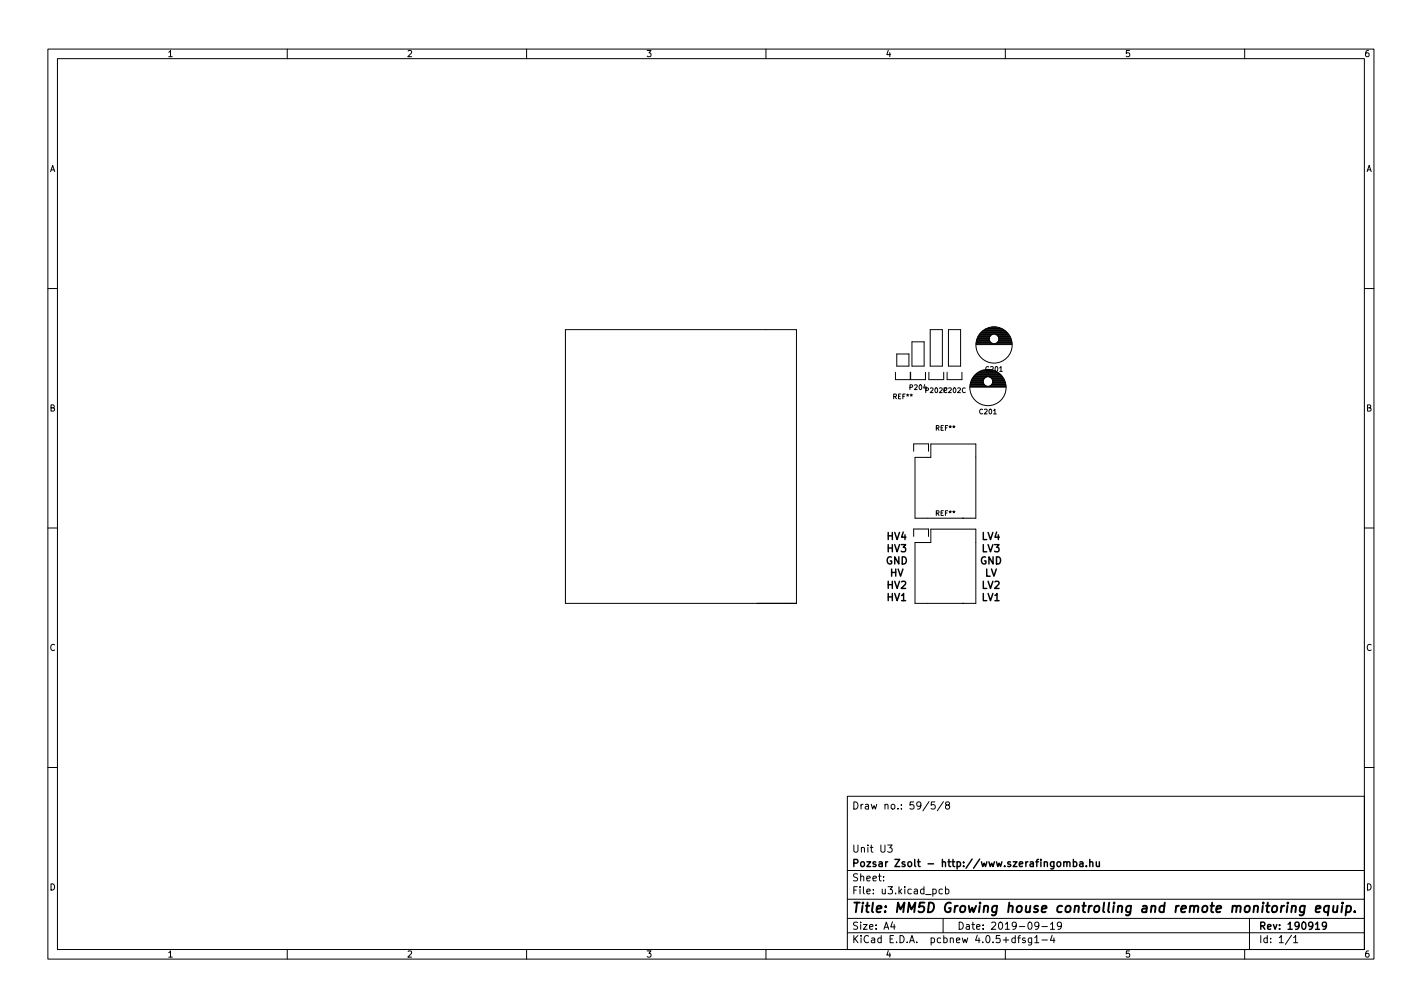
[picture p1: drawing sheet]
<svg xmlns="http://www.w3.org/2000/svg" width="297mm" height="210mm" viewBox="0 0 297 210" stroke-linecap="round" stroke-linejoin="round" font-family="sans-serif">
<defs><g id="words">
<text font-size="2.8" x="178" y="190.6">Title: MM5D Growing house controlling and remote monitoring equip.</text>
<g font-size="2.1">
<text x="185.3" y="112.7">HV4</text>
<text x="205.1" y="112.7">LV4</text>
<text x="185" y="117.8">GND</text>
<text x="185.3" y="115.3">HV3</text>
<text x="204.7" y="117.8">GND</text>
<text x="205.1" y="115.3">LV3</text>
<text x="185.3" y="122.9">HV2</text>
<text x="185.3" y="125.5">HV1</text>
<text x="185.9" y="120.4">HV</text>
<text x="205.1" y="122.9">LV2</text>
<text x="205.1" y="125.5">LV1</text>
<text x="205.7" y="120.4">LV</text>
<text x="178" y="169">Draw no.: 59/5/8</text>
<text x="178" y="178">Unit U3</text>
<text x="178" y="184">Sheet:</text>
<text x="178" y="181">Pozsar Zsolt - http://www.szerafingomba.hu</text>
<text x="178" y="186.7">File: u3.kicad_pcb</text>
<text x="178" y="196.9">KiCad E.D.A. pcbnew 4.0.5+dfsg1-4</text>
<text x="178" y="194.1">Size: A4</text>
<text x="200" y="194.1">Date: 2019-09-19</text>
<text x="263" y="194.1">Rev: 190919</text>
<text x="263" y="196.9">Id: 1/1</text>
</g>
<g font-size="1.8">
<text x="35" y="11.9">1</text>
<text x="85" y="11.9">2</text>
<text x="135" y="11.9">3</text>
<text x="185" y="11.9">4</text>
<text x="235" y="11.9">5</text>
<text x="285" y="11.9">6</text>
<text x="10.3" y="35.9">A</text>
<text x="285.3" y="35.9">A</text>
<text x="10.3" y="85.9">B</text>
<text x="285.3" y="85.9">B</text>
<text x="10.3" y="135.9">C</text>
<text x="285.3" y="135.9">C</text>
<text x="10.3" y="185.9">D</text>
<text x="285.3" y="185.9">D</text>
<text x="35" y="199.9">1</text>
<text x="85" y="199.9">2</text>
<text x="135" y="199.9">3</text>
<text x="185" y="199.9">4</text>
<text x="235" y="199.9">5</text>
<text x="285" y="199.9">6</text>
</g>
<g font-size="1.4">
<text x="206" y="77.6">C201</text>
<text x="186.7" y="83.3">REF**</text>
<text x="190.1" y="81.4">P204</text>
<text x="193.5" y="82">P202CP202C</text>
<text x="195.6" y="89.9">REF**</text>
<text x="204.7" y="86.5">C201</text>
<text x="195.6" y="107.7">REF**</text>
</g>
</g></defs>
<g fill="none" stroke="#000" stroke-width=".21">
<path d="M10 10.2h277v190.1h-277zM12 12.2h273v186.1h-273zM60 10.2v2M110 10.2v2M160 10.2v2M210 10.2v2M260 10.2v2M10 60.2h2M118.1 68.8h48.3v57.2h-48.3zM187 77.7v1.6h3.1v-1.6M187.3 73.9h2.6v2.5h-2.6zM190.2 77.7v1.6h3.1v-1.6"/>
<path d="M190.5 71.4h2.5v5h-2.5zM194 77.7v1.6h3.1v-1.6M194.3 68.8h2.5v7.6h-2.5zM197.8 77.7v1.6h3.1v-1.6M198.1 68.8h2.6v7.6h-2.6zM202.7 80h2.7M202.8 79.9h2.6M202.8 79.7h2.6M202.9 79.6h2.5M202.9 79.4h2.5M203 79.3h2.4M203.1 79.2h2.4"/>
<path d="M203.1 79h2.5M203.2 78.9h2.6M203.3 78.7h2.7M203.4 78.6h5.9M203.5 78.5h5.7M203.7 78.3h5.4M203.8 78.2h5.1M203.9 71.9h7.5M203.9 71.8h7.5M203.9 71.7h3.3M203.9 71.5h3.1M203.9 71.4h3"/>
<path d="M204 78h4.8M204 71.2h2.8M204 71.1h2.7M204 71h2.7M204.1 70.8h2.5M204.1 70.7h2.5M204.1 77.9h4.5M204.2 70.5h2.5M204.3 70.4h2.4M204.3 70.3h2.5M204.3 77.8h4.1M204.4 70.1h2.5"/>
<path d="M204.5 70h2.5M204.6 77.6h3.6M204.6 69.8h2.7M204.7 69.7h5.9M204.8 69.6h5.7M204.9 77.5h3M204.9 69.4h5.5M205.1 69.3h5.1M205.2 69.1h4.9M205.2 77.3h2.3M205.4 69h4.5M205.6 68.9h4.1"/>
<path d="M205.9 68.7h3.5M206.1 68.6h3M206.5 68.4h2.3M206.8 78.7h2.6M207 78.9h2.5M207.1 68.3h1.1M207.1 79h2.5M207.2 79.2h2.5M207.3 79.3h2.5M207.3 80h2.7M207.3 79.4h2.5M207.4 79.9h2.6"/>
<path d="M207.4 79.6h2.5M207.4 79.7h2.5M208 69.8h2.7M208.1 71.7h3.3M208.3 70h2.5M208.3 71.5h3.1M208.4 70.1h2.5M208.4 71.4h2.9M208.5 70.3h2.5M208.5 71.2h2.8M208.6 70.4h2.4M208.6 71.1h2.7"/>
<path d="M208.6 70.5h2.5M208.6 71h2.6M208.6 70.7h2.5M208.6 70.8h2.6M285 60.2h2M190.9 94.2v-1.5h3.1v1.5M191.1 95.5h3.3v-2.8h9.4v15.5h-12.7zM202.6 80.8h7.5M202.6 80.7h7.5M202.6 80.6h3.3M202.7 80.4h3M202.7 80.3h2.9"/>
<path d="M202.7 80.1h2.8M206.8 80.6h3.3M207 80.4h3.1M207.2 80.3h2.9M207.3 80.1h2.7M10 110.2h2M190.9 112v-1.5h3.1v1.5M191.1 113.3h3.3v-2.8h9.4v15.5h-12.7zM285 110.2h2M10 160.2h2M177 166.3h108v32h-108zM185.4 176.4h1l-.5 .6 .4 .1v.7l-.2 .1-.7-.1"/>
<path d="M194.1 167.4l-1.3 1.9M195.3 167.4h-.7l-.1 .7 .2-.1 .5 .1 .2 .2-.1 .5-.2 .1-.6-.1M197.1 167.4l-1.3 1.9M197.8 168.1l-.3-.3 .1-.2 .2-.2 .4 .1 .2 .2-.1 .2-.7 .2-.1 .3 .1 .4 .2 .1h.4l.2-.3-.1-.4-.2-.1M285 160.2h2M60 198.3v2M110 198.3v2M160 198.3v2M177 194.8h108M177 191.8h108M177 187.8h108M177 181.8h108"/>
<path d="M184.6 183.8v.1M184.6 183v.1M186.4 192.5l-.3 1h.9M186.8 193v1M194.9 185.7l.4-.1 .3 .3-.2 .7h-.5M196.9 185.7l-.5-.1-.3 .3 .2 .7h.6M197 191.8v3M197.5 185.7l.4-.1 .3 .3-.1 .7h-.6M197.5 185.1v1.5M210 198.3v2M212.6 195.8h.5M213.1 195.3l-.3 .2v1.3"/>
<path d="M214.1 195.9l-.3-.1-.2 .2v.3l.5 .1v.4h-.5M215.5 195.8v1.2l-.3 .3h-.3M215.5 195.9l-.4-.1-.3 .3 .1 .7h.6M216.1 195.8l.5-.5v1.5M216.1 196.8h.9M217 193.2l-.3 .3-.4-.1-.2-.2 .2-.6 .4-.1 .2 .2a.99 .99 0 0 1-.3 1.3h-.3M217.6 193.5h1.2M217.6 196.3h1.2M219.4 193l.5-.5v1.5M219.4 194h.9M219.8 195.3l-.4 1h1M220.1 195.8v1"/>
<path d="M221.7 193.2l-.3 .3-.4-.1-.1-.2 .1-.6 .4-.1 .2 .2a.99 .99 0 0 1-.3 1.3h-.3M260 198.3v2M261 191.8v6.5M269.8 195.3l-1.3 1.9M270.2 195.8l.4-.5v1.5M270.2 196.8h.9"/>
<circle cx="206.4" cy="79.7" r="1"/>
<circle cx="207.6" cy="70.8" r="1"/>
<circle cx="207.6" cy="72" r="3.8"/>
<circle cx="206.4" cy="80.9" r="3.8"/>
</g>
<g fill="none" stroke="#000" stroke-width=".3">
<path d="M222.2 179.9v1M224.2 179.4v1.5M227.6 179.4v1.5M229 179.9l.1 1h.3l.2-.1M229.6 179.9v1M222.2 180.1l.2-.2 .4 .1 .1 .9M222.9 180.1l.2-.2 .3 .1 .1 .9M224.2 180l.4-.1 .3 .3-.1 .7h-.6M225.6 180h.5l.1 .9M226.2 180.3l-.5 .1-.2 .2 .2 .3h.5M226.9 180.8v.1M227.6 180.1l.3-.2 .3 .1 .1 .9"/>
<path d="M277.1 193.2l-.3 .3h-.3l-.3-.3 .2-.6 .4-.1 .2 .2a.99 .99 0 0 1-.4 1.3h-.2"/>
</g>
<path d="M272.5 189.2a.66 .66 0 0 0-.9 .3l-.1 .6 .1 .3h.8M272.6 189.1l-.2 1.6-.5 .4-.4-.1M274.9 189.8l.9-.2v-.4l-.6-.1-.3 .3v1h.7M277.6 189.2a.66 .66 0 0 0-1 .3l-.1 .6 .2 .3h.8M277.6 189.1l-.2 2M278.6 189.1l-.1 1.3 .5 .1 .3-.2M279.4 189.1l-.1 1.4M280.4 189.1l-.2 1.4M280.5 188.5l-.1 .2M281.3 189.2h.8l.1 .3v.6a.66 .66 0 0 1-1 .3M281.3 189.1l-.2 2M283 190.3v.2" fill="none" stroke="#000" stroke-width=".4"/>
<use href="#words"/>
</svg>
